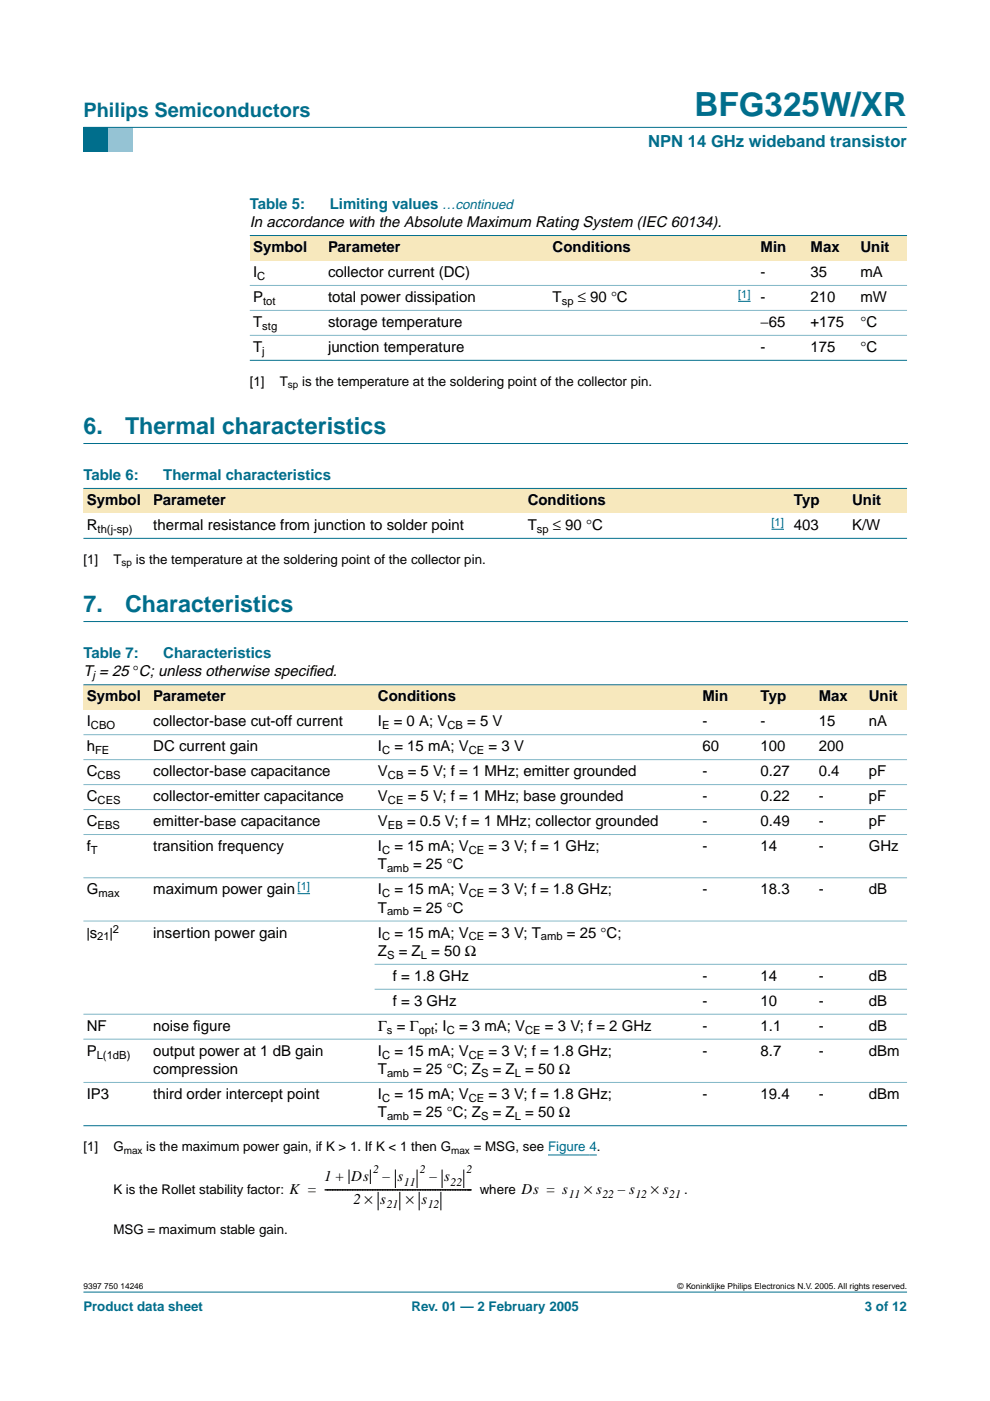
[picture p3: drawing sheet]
<svg xmlns="http://www.w3.org/2000/svg" width="210mm" height="297mm" viewBox="0 0 210 297" stroke-linecap="round" stroke-linejoin="round" font-family="sans-serif">
<defs><g id="words">
<text font-size="7.1" fill="#006e8c" x="147.2" y="24.7">BFG325W/XR</text>
<g font-size="4.9" fill="#006e8c">
<text x="17.7" y="92">6.</text>
<text x="26.5" y="92">Thermal characteristics</text>
<text x="17.7" y="129.8">7.</text>
<text x="26.5" y="129.8">Characteristics</text>
</g>
<text font-size="4.2" fill="#006e8c" x="17.7" y="24.9">Philips Semiconductors</text>
<text font-size="3.5" fill="#006e8c" x="137.4" y="31.1">NPN 14 GHz wideband transistor</text>
<g font-size="3.2" fill="#006e8c">
<text x="53" y="44.3">Table 5:</text>
<text x="69.9" y="44.3">Limiting values …continued</text>
<text x="17.7" y="101.8">Table 6:</text>
<text x="34.6" y="101.8">Thermal characteristics</text>
<text x="17.7" y="139.5">Table 7:</text>
<text x="34.6" y="139.5">Characteristics</text>
</g>
<g font-size="3.2">
<text x="53" y="48.2">In accordance with the Absolute Maximum Rating System (IEC 60134).</text>
<text x="53.7" y="53.5">Symbol</text>
<text x="69.5" y="53.5">Parameter</text>
<text x="117.2" y="53.5">Conditions</text>
<text x="161.3" y="53.5">Min</text>
<text x="171.9" y="53.5">Max</text>
<text x="182.4" y="53.5">Unit</text>
<text x="53.7" y="58.8">I</text>
<text x="69.5" y="58.8">collector current (DC)</text>
<text x="161.3" y="58.8">-</text>
<text x="171.9" y="58.8">35</text>
<text x="182.4" y="58.8">mA</text>
<text x="53.7" y="64">P</text>
<text x="69.5" y="64">total power dissipation</text>
<text x="117.2" y="64">T</text>
<text x="122.5" y="64">≤ 90 °C</text>
<text x="161.3" y="64">-</text>
<text x="171.9" y="64">210</text>
<text x="182.4" y="64">mW</text>
<text x="53.7" y="69.3">T</text>
<text x="69.5" y="69.3">storage temperature</text>
<text x="161.3" y="69.3">−65</text>
<text x="171.9" y="69.3">+175</text>
<text x="182.4" y="69.3">°C</text>
<text x="53.7" y="74.6">T</text>
<text x="69.5" y="74.6">junction temperature</text>
<text x="161.3" y="74.6">-</text>
<text x="171.9" y="74.6">175</text>
<text x="182.4" y="74.6">°C</text>
<text x="18.4" y="107.1">Symbol</text>
<text x="32.5" y="107.1">Parameter</text>
<text x="111.9" y="107.1">Conditions</text>
<text x="168.3" y="107.1">Typ</text>
<text x="180.7" y="107.1">Unit</text>
<text x="18.4" y="112.4">R</text>
<text x="32.5" y="112.4">thermal resistance from junction to solder point</text>
<text x="111.9" y="112.4">T</text>
<text x="117.2" y="112.4">≤ 90 °C</text>
<text x="168.3" y="112.4">403</text>
<text x="180.7" y="112.4">K/W</text>
<text x="17.7" y="143.4">T = 25 °C; unless otherwise specif</text>
<text x="65.5" y="143.4">ied.</text>
<text x="18.4" y="148.7">Symbol</text>
<text x="32.5" y="148.7">Parameter</text>
<text x="80.1" y="148.7">Conditions</text>
<text x="148.9" y="148.7">Min</text>
<text x="161.3" y="148.7">Typ</text>
<text x="173.6" y="148.7">Max</text>
<text x="184.2" y="148.7">Unit</text>
<text x="18.4" y="154">I</text>
<text x="32.5" y="154">collector-base cut-off current</text>
<text x="80.1" y="154">I</text>
<text x="83.5" y="154">= 0 A; V</text>
<text x="99.1" y="154">= 5 V</text>
<text x="148.9" y="154">-</text>
<text x="161.3" y="154">-</text>
<text x="173.6" y="154">15</text>
<text x="184.2" y="154">nA</text>
<text x="18.4" y="159.3">h</text>
<text x="32.5" y="159.3">DC current gain</text>
<text x="80.1" y="159.3">I</text>
<text x="83.6" y="159.3">= 15 mA; V</text>
<text x="103.6" y="159.3">= 3 V</text>
<text x="148.9" y="159.3">60</text>
<text x="161.3" y="159.3">100</text>
<text x="173.6" y="159.3">200</text>
<text x="18.4" y="164.6">C</text>
<text x="32.5" y="164.6">collector-base capacitance</text>
<text x="80.1" y="164.6">V</text>
<text x="86.4" y="164.6">= 5 V; f = 1 MHz; emitter grounded</text>
<text x="148.9" y="164.6">-</text>
<text x="161.3" y="164.6">0.27</text>
<text x="173.6" y="164.6">0.4</text>
<text x="184.2" y="164.6">pF</text>
<text x="18.4" y="169.9">C</text>
<text x="32.5" y="169.9">collector-emitter capacitance</text>
<text x="80.1" y="169.9">V</text>
<text x="86.4" y="169.9">= 5 V; f = 1 MHz; base grounded</text>
<text x="148.9" y="169.9">-</text>
<text x="161.3" y="169.9">0.22</text>
<text x="173.6" y="169.9">-</text>
<text x="184.2" y="169.9">pF</text>
<text x="18.4" y="175.2">C</text>
<text x="32.5" y="175.2">emitter-base capacitance</text>
<text x="80.1" y="175.2">V</text>
<text x="86.3" y="175.2">= 0.5 V; f = 1 MHz; collector grounded</text>
<text x="148.9" y="175.2">-</text>
<text x="161.3" y="175.2">0.49</text>
<text x="173.6" y="175.2">-</text>
<text x="184.2" y="175.2">pF</text>
<text x="18.4" y="180.5">f</text>
<text x="32.5" y="180.5">transition frequency</text>
<text x="80.1" y="180.5">I</text>
<text x="80.1" y="184.3">T</text>
<text x="83.6" y="180.5">= 15 mA; V</text>
<text x="87.6" y="184.3">= 25 °C</text>
<text x="103.6" y="180.5">= 3 V; f = 1 GHz;</text>
<text x="148.9" y="180.5">-</text>
<text x="161.3" y="180.5">14</text>
<text x="173.6" y="180.5">-</text>
<text x="184.2" y="180.5">GHz</text>
<text x="18.4" y="189.6">G</text>
<text x="32.5" y="189.6">maximum power gain</text>
<text x="80.1" y="189.6">I</text>
<text x="83.6" y="189.6">= 15 mA; V</text>
<text x="103.6" y="189.6">= 3 V; f = 1.8 GHz;</text>
<text x="148.9" y="189.6">-</text>
<text x="161.3" y="189.6">18.3</text>
<text x="173.6" y="189.6">-</text>
<text x="184.2" y="189.6">dB</text>
<text x="80.1" y="193.5">T</text>
<text x="87.6" y="193.5">= 25 °C</text>
<text x="18.4" y="198.8">|s</text>
<text x="23.3" y="198.8">|</text>
<text x="32.5" y="198.8">insertion power gain</text>
<text x="80.1" y="202.7">Z</text>
<text x="80.1" y="198.8">I</text>
<text x="83.6" y="198.8">= 15 mA; V</text>
<text x="84.5" y="202.7">= Z = 50 Ω</text>
<text x="103.6" y="198.8">= 3 V; T</text>
<text x="120.2" y="198.8">= 25 °C;</text>
<text x="83.3" y="208">f = 1.8 GHz</text>
<text x="148.9" y="208">-</text>
<text x="161.3" y="208">14</text>
<text x="173.6" y="208">-</text>
<text x="184.2" y="208">dB</text>
<text x="83.3" y="213.3">f = 3 GHz</text>
<text x="148.9" y="213.3">-</text>
<text x="161.3" y="213.3">10</text>
<text x="173.6" y="213.3">-</text>
<text x="184.2" y="213.3">dB</text>
<text x="18.4" y="218.6">NF</text>
<text x="32.5" y="218.6">noise f</text>
<text x="41" y="218.6">igure</text>
<text x="80.1" y="218.6">Γ = Γ</text>
<text x="92.1" y="218.6">; I</text>
<text x="97.3" y="218.6">= 3 mA; V</text>
<text x="115.5" y="218.6">= 3 V; f = 2 GHz</text>
<text x="148.9" y="218.6">-</text>
<text x="161.3" y="218.6">1.1</text>
<text x="173.6" y="218.6">-</text>
<text x="184.2" y="218.6">dB</text>
<text x="18.4" y="223.9">P</text>
<text x="32.5" y="223.9">output power at 1 dB gain</text>
<text x="32.5" y="227.7">compression</text>
<text x="80.1" y="223.9">I</text>
<text x="80.1" y="227.7">T</text>
<text x="83.6" y="223.9">= 15 mA; V</text>
<text x="87.6" y="227.7">= 25 °C; Z</text>
<text x="103.6" y="223.9">= 3 V; f = 1.8 GHz;</text>
<text x="104.5" y="227.7">= Z = 50 Ω</text>
<text x="148.9" y="223.9">-</text>
<text x="161.3" y="223.9">8.7</text>
<text x="173.6" y="223.9">-</text>
<text x="184.2" y="223.9">dBm</text>
<text x="18.4" y="233">IP3</text>
<text x="32.5" y="233">third order intercept point</text>
<text x="80.1" y="233">I</text>
<text x="83.6" y="233">= 15 mA; V</text>
<text x="103.6" y="233">= 3 V; f = 1.8 GHz;</text>
<text x="148.9" y="233">-</text>
<text x="161.3" y="233">19.4</text>
<text x="173.6" y="233">-</text>
<text x="184.2" y="233">dBm</text>
<text x="80.1" y="236.9">T</text>
<text x="87.6" y="236.9">= 25 °C; Z</text>
<text x="104.5" y="236.9">= Z = 50 Ω</text>
<text x="68.7" y="250.5">1 +</text>
<text x="74.5" y="250.5">Ds</text>
<text x="81.1" y="250.5">–</text>
<text x="84.3" y="250.5">s</text>
<text x="91" y="250.5">–</text>
<text x="94.2" y="250.5">s</text>
<text x="74.9" y="255.2">2 ×</text>
<text x="80.6" y="255.2">s</text>
<text x="86" y="255.2">×</text>
<text x="89.3" y="255.2">s</text>
<text x="123.8" y="253.1">× s</text>
<text x="131" y="253.1">– s</text>
<text x="138" y="253.1">× s</text>
</g>
<g font-size="2.8">
<text x="53" y="81.8">[1]</text>
<text x="59.3" y="81.8">T</text>
<text x="64.1" y="81.8">is the temperature at the soldering point of the collector pin.</text>
<text x="17.7" y="119.6">[1]</text>
<text x="24" y="119.6">T</text>
<text x="28.8" y="119.6">is the temperature at the soldering point of the collector pin.</text>
<text x="17.7" y="244.1">[1]</text>
<text x="24" y="244.1">G</text>
<text x="31" y="244.1">is the maximum power gain, if K &gt; 1. If K &lt; 1 then G</text>
<text x="100.4" y="244.1">= MSG, see Figure 4.</text>
<text x="24" y="253.1">K is the Rollet stability factor: K = ---------------------------------------------------------- where Ds = s</text>
<text x="145.1" y="253.1">.</text>
<text x="24" y="261.7">MSG = maximum stable gain.</text>
</g>
<g font-size="2.8" fill="#006e8c">
<text x="17.7" y="278">Product data sheet</text>
<text x="87.2" y="278">Rev. 01 — 2 February 2005</text>
<text x="183.4" y="278">3 of 12</text>
</g>
<g font-size="2.5">
<text x="79.1" y="248.6">2</text>
<text x="85.6" y="251.5">11</text>
<text x="89" y="248.6">2</text>
<text x="95.5" y="251.5">22</text>
<text x="98.9" y="248.6">2</text>
<text x="82" y="256.2">21</text>
<text x="90.7" y="256.2">12</text>
<text x="120.6" y="254.1">11</text>
<text x="127.7" y="254.1">22</text>
<text x="134.7" y="254.1">12</text>
<text x="141.9" y="254.1">21</text>
</g>
<g font-size="2.4">
<text x="54.6" y="59.3">C</text>
<text x="55.8" y="64.6">tot</text>
<text x="119.1" y="64.6">sp</text>
<text x="55.6" y="69.9">stg</text>
<text x="55.6" y="75.2">j</text>
<text x="20.7" y="112.9">th(j-sp)</text>
<text x="113.8" y="112.9">sp</text>
<text x="19.6" y="144">j</text>
<text x="19.3" y="154.6">CBO</text>
<text x="81" y="154.6">E</text>
<text x="94.9" y="154.6">CB</text>
<text x="20.2" y="159.9">FE</text>
<text x="81" y="159.9">C</text>
<text x="99.4" y="159.9">CE</text>
<text x="20.7" y="165.2">CBS</text>
<text x="82.2" y="165.2">CB</text>
<text x="20.7" y="170.5">CES</text>
<text x="82.2" y="170.5">CE</text>
<text x="20.7" y="175.7">EBS</text>
<text x="82.2" y="175.7">EB</text>
<text x="19.3" y="181">T</text>
<text x="81" y="181">C</text>
<text x="82.1" y="184.9">amb</text>
<text x="99.4" y="181">CE</text>
<text x="20.9" y="190.2">max</text>
<text x="81" y="190.2">C</text>
<text x="99.4" y="190.2">CE</text>
<text x="23.9" y="197.9">2</text>
<text x="82.1" y="194.1">amb</text>
<text x="20.6" y="199.4">21</text>
<text x="81" y="199.4">C</text>
<text x="82.1" y="203.3">S</text>
<text x="89.2" y="203.3">L</text>
<text x="99.4" y="199.4">CE</text>
<text x="114.7" y="199.4">amb</text>
<text x="82" y="219.1">s</text>
<text x="88.8" y="219.1">opt</text>
<text x="94.7" y="219.1">C</text>
<text x="111.4" y="219.1">CE</text>
<text x="20.5" y="224.4">L(1dB)</text>
<text x="81" y="224.4">C</text>
<text x="99.4" y="224.4">CE</text>
<text x="81" y="233.6">C</text>
<text x="82.1" y="228.3">amb</text>
<text x="99.4" y="233.6">CE</text>
<text x="102" y="228.3">S</text>
<text x="109.1" y="228.3">L</text>
<text x="82.1" y="237.5">amb</text>
<text x="102" y="237.5">S</text>
<text x="109.1" y="237.5">L</text>
</g>
<g font-size="2.4" fill="#00f">
<text x="156.5" y="63.1">[1]</text>
<text x="163.6" y="111.4">[1]</text>
<text x="63.1" y="188.7">[1]</text>
</g>
<g font-size="2.1">
<text x="61" y="82.3">sp</text>
<text x="25.8" y="120.1">sp</text>
<text x="26.2" y="244.6">max</text>
<text x="95.6" y="244.6">max</text>
</g>
<g font-size="1.8">
<text x="17.7" y="273.4">9397 750 14246</text>
<text x="143.7" y="273.4">© Koninklijke Philips Electronics N.V. 2005. All rights reserved.</text>
</g>
</g></defs>
<path d="M17.7 273.9h174.6z" fill="#006e8c" stroke="#006e8c" stroke-width=".21"/>
<path d="M17.7 27h5.3v5.3h-5.3z" fill-rule="evenodd" fill="#006e8c"/>
<path d="M23 27h5.3v5.3h-5.3z" fill-rule="evenodd" fill="#96c4d6"/>
<path d="M17.7 27h174.6z" fill="#006e8c" stroke="#006e8c" stroke-width=".21"/>
<path d="M17.7 94h174.7M17.7 131.8h174.7" fill="none" stroke="#006e8c" stroke-width=".21"/>
<path d="M156.5 63.9h2.7M116.2 244.9h10.3" fill="none" stroke="#00f" stroke-width=".21"/>
<g fill="#f7e8bd">
<path d="M53 49.9h15.8v5.3h-15.8z" fill-rule="evenodd"/>
<path d="M68.8 49.9h47.7v5.3h-47.7z" fill-rule="evenodd"/>
<path d="M116.5 49.9h35.2v5.3h-35.2z" fill-rule="evenodd"/>
<path d="M151.7 49.9h8.9v5.3h-8.9z" fill-rule="evenodd"/>
<path d="M160.6 49.9h10.5v5.3h-10.5z" fill-rule="evenodd"/>
<path d="M171.1 49.9h10.6v5.3h-10.6z" fill-rule="evenodd"/>
<path d="M181.7 49.9h10.6v5.3h-10.6z" fill-rule="evenodd"/>
</g>
<g fill="#006e8c" stroke="#006e8c" stroke-width=".21">
<path d="M53 49.9h139.3z"/>
<path d="M53 76.4h139.3z"/>
</g>
<g fill="#80b6c6" stroke="#80b6c6" stroke-width=".21">
<path d="M53 60.5h139.3z"/>
<path d="M53 65.8h139.3z"/>
<path d="M53 71.1h139.3z"/>
</g>
<g fill="#f7e8bd">
<path d="M17.7 103.6h14.1v5.2h-14.1z" fill-rule="evenodd"/>
<path d="M31.8 103.6h79.4v5.2h-79.4z" fill-rule="evenodd"/>
<path d="M111.2 103.6h49.4v5.2h-49.4z" fill-rule="evenodd"/>
<path d="M160.6 103.6h7v5.2h-7z" fill-rule="evenodd"/>
<path d="M167.6 103.6h12.4v5.2h-12.4z" fill-rule="evenodd"/>
<path d="M180 103.6h12.3v5.2h-12.3z" fill-rule="evenodd"/>
</g>
<path d="M163.6 112.2h2.6" fill="none" stroke="#00f" stroke-width=".21"/>
<g fill="#006e8c" stroke="#006e8c" stroke-width=".21">
<path d="M17.7 103.6h174.6z"/>
<path d="M17.7 114.1h174.6z"/>
</g>
<g fill="#f7e8bd">
<path d="M17.7 145.2h14.1v5.3h-14.1z" fill-rule="evenodd"/>
<path d="M31.8 145.2h47.6v5.3h-47.6z" fill-rule="evenodd"/>
<path d="M79.4 145.2h61.8v5.3h-61.8z" fill-rule="evenodd"/>
<path d="M141.2 145.2h7v5.3h-7z" fill-rule="evenodd"/>
<path d="M148.2 145.2h12.4v5.3h-12.4z" fill-rule="evenodd"/>
<path d="M160.6 145.2h12.3v5.3h-12.3z" fill-rule="evenodd"/>
<path d="M172.9 145.2h10.6v5.3h-10.6z" fill-rule="evenodd"/>
<path d="M183.5 145.2h8.8v5.3h-8.8z" fill-rule="evenodd"/>
</g>
<path d="M63.1 189.5h2.6" fill="none" stroke="#00f" stroke-width=".21"/>
<g fill="#006e8c" stroke="#006e8c" stroke-width=".21">
<path d="M17.7 145.2h174.6z"/>
<path d="M17.7 238.7h174.6z"/>
</g>
<g fill="#80b6c6" stroke="#80b6c6" stroke-width=".21">
<path d="M17.7 155.8h174.6z"/>
<path d="M17.7 161.1h174.6z"/>
<path d="M17.7 166.4h174.6z"/>
<path d="M17.7 171.6h174.6z"/>
<path d="M17.7 176.9h174.6z"/>
<path d="M17.7 186.1h174.6z"/>
<path d="M17.7 195.3h174.6z"/>
<path d="M79.4 204.5h112.9z"/>
<path d="M79.4 209.7h112.9z"/>
<path d="M17.7 215h174.6z"/>
<path d="M17.7 220.3h174.6z"/>
<path d="M17.7 229.5h174.6z"/>
</g>
<path d="M74 248.1v2.8M78.5 248.1v2.8M80.2 252.8v3.7M83.8 248.1v3.7M84.8 252.8v3.7M88.4 248.1v3.7M88.9 252.8v3.7M93.5 252.8v3.7M93.7 248.1v3.7M98.3 248.1v3.7" fill="none" stroke="#000" stroke-width=".21"/>
<use href="#words"/>
</svg>
